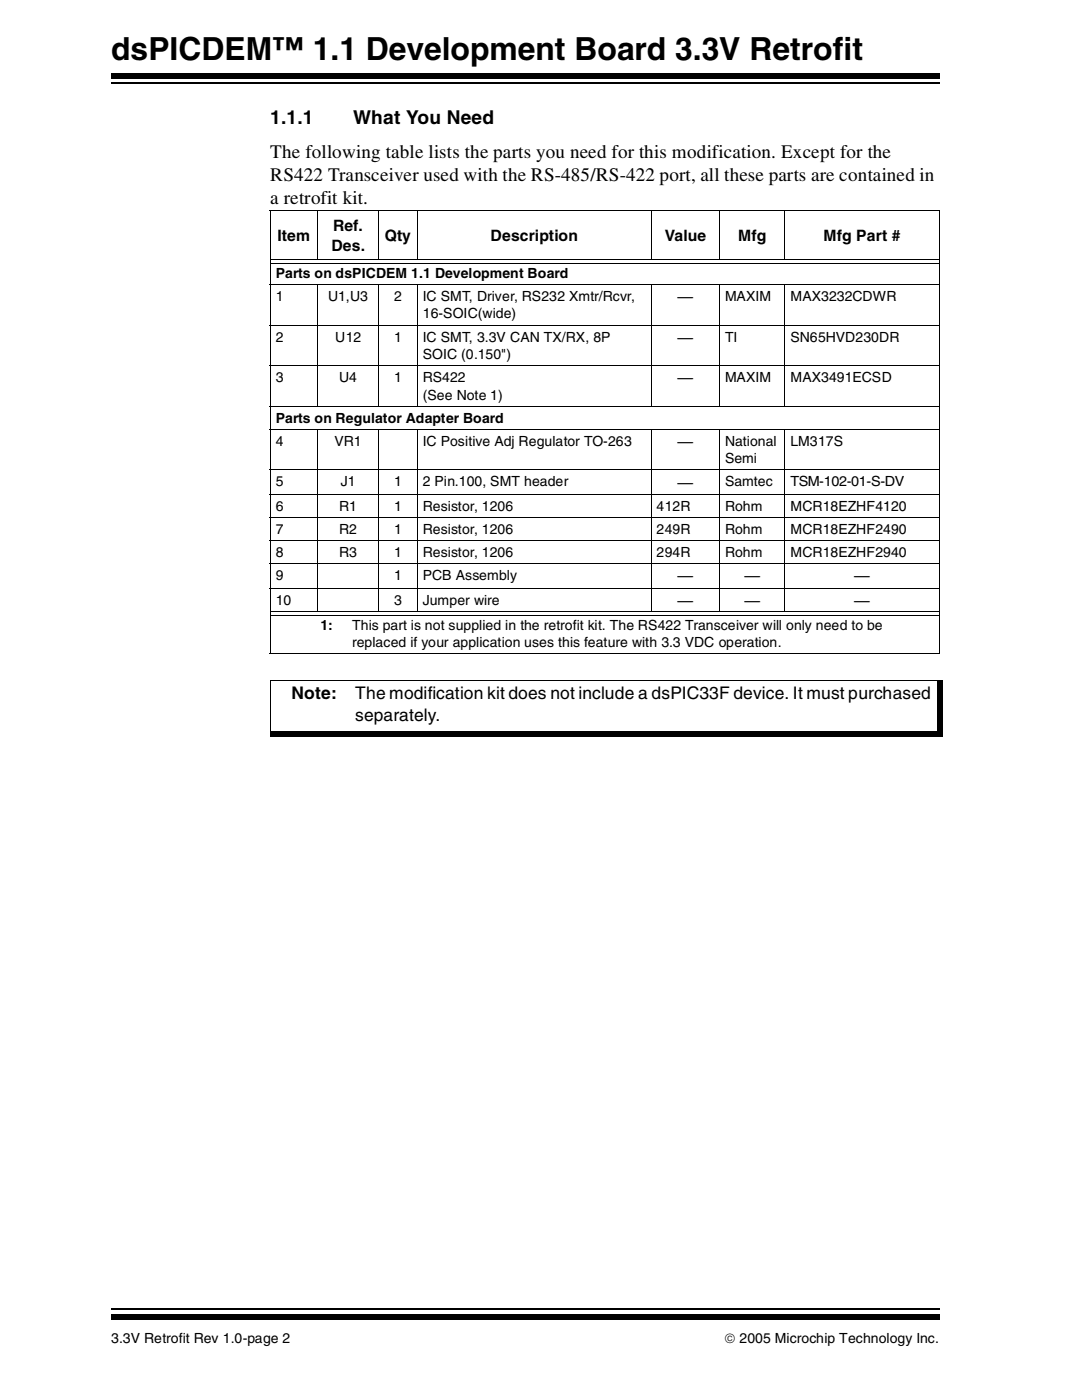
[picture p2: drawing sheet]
<svg xmlns="http://www.w3.org/2000/svg" width="216mm" height="279mm" viewBox="0 0 216 279" stroke-linecap="round" stroke-linejoin="round" font-family="sans-serif">
<defs><g id="words">
<text font-size="6.3" x="22.1" y="12.1">dsPICDEM™ 1.1 Development Board 3.3V Retrofit</text>
<g font-size="3.8">
<text x="53.9" y="24.8">1.1.1</text>
<text x="70.4" y="24.8">What You Need</text>
<text x="53.9" y="31.5">The following table lists the parts you need for this modification. Except for the</text>
<text x="53.9" y="36">RS422 Transceiver used with the RS-485/RS-422 port, all these parts are contained in</text>
<text x="53.9" y="40.7">a retrofit kit.</text>
</g>
<g font-size="3.5">
<text x="58.1" y="139.6">Note:</text>
<text x="70.8" y="139.6">The modification kit does not include a dsPIC33F device. It must purchased</text>
<text x="70.8" y="143.8">separately.</text>
</g>
<g font-size="3.1">
<text x="66.4" y="46.2">Ref.</text>
<text x="55.3" y="48.1">Item</text>
<text x="66.1" y="50.1">Des.</text>
<text x="76.8" y="48.1">Qty</text>
<text x="97.8" y="48.1">Description</text>
<text x="132.6" y="48.1">Value</text>
<text x="147.2" y="48.1">Mfg</text>
<text x="164.2" y="48.1">Mfg Part #</text>
<text x="135.1" y="60.2">—</text>
<text x="135.1" y="68.4">—</text>
<text x="135.1" y="76.5">—</text>
<text x="135.1" y="89.2">—</text>
<text x="135.1" y="97.3">—</text>
<text x="135.1" y="116">—</text>
<text x="148.5" y="116">—</text>
<text x="170.3" y="116">—</text>
<text x="135.1" y="120.9">—</text>
<text x="148.5" y="120.9">—</text>
<text x="170.3" y="120.9">—</text>
</g>
<g font-size="2.8">
<text x="55" y="55.5">Parts on dsPICDEM 1.1 Development Board</text>
<text x="55" y="60.1">1</text>
<text x="65.4" y="60.1">U1,U3</text>
<text x="78.6" y="60.1">2</text>
<text x="84.3" y="60.1">IC SMT, Driver, RS232 Xmtr/Rcvr,</text>
<text x="84.3" y="63.5">16-SOIC(wide)</text>
<text x="144.6" y="60.1">MAXIM</text>
<text x="157.6" y="60.1">MAX3232CDWR</text>
<text x="55" y="68.2">2</text>
<text x="66.8" y="68.2">U12</text>
<text x="78.6" y="68.2">1</text>
<text x="84.3" y="71.7">SOIC (0.150&quot;)</text>
<text x="84.3" y="68.2">IC SMT, 3.3V CAN TX/RX, 8P</text>
<text x="144.6" y="68.2">TI</text>
<text x="157.6" y="68.2">SN65HVD230DR</text>
<text x="55" y="76.2">3</text>
<text x="67.6" y="76.2">U4</text>
<text x="78.6" y="76.2">1</text>
<text x="84.3" y="76.2">RS422</text>
<text x="144.6" y="76.2">MAXIM</text>
<text x="157.6" y="76.2">MAX3491ECSD</text>
<text x="84.3" y="79.8">(See Note 1)</text>
<text x="55" y="84.4">Parts on Regulator Adapter Board</text>
<text x="55" y="88.9">4</text>
<text x="66.7" y="88.9">VR1</text>
<text x="84.3" y="88.9">IC Positive Adj Regulator TO-263</text>
<text x="144.6" y="88.9">National</text>
<text x="157.6" y="88.9">LM317S</text>
<text x="144.6" y="92.5">Semi</text>
<text x="55" y="97.1">5</text>
<text x="67.9" y="97.1">J1</text>
<text x="78.6" y="97.1">1</text>
<text x="84.3" y="97.1">2 Pin.100, SMT header</text>
<text x="144.6" y="97.1">Samtec</text>
<text x="157.6" y="97.1">TSM-102-01-S-DV</text>
<text x="55" y="102.1">6</text>
<text x="55" y="106.6">7</text>
<text x="67.6" y="102.1">R1</text>
<text x="67.6" y="106.6">R2</text>
<text x="78.6" y="102.1">1</text>
<text x="78.6" y="106.6">1</text>
<text x="84.3" y="102.1">Resistor, 1206</text>
<text x="84.3" y="106.6">Resistor, 1206</text>
<text x="130.9" y="102.1">412R</text>
<text x="130.9" y="106.6">249R</text>
<text x="144.6" y="102.1">Rohm</text>
<text x="144.6" y="106.6">Rohm</text>
<text x="157.6" y="102.1">MCR18EZHF4120</text>
<text x="157.6" y="106.6">MCR18EZHF2490</text>
<text x="55" y="111.2">8</text>
<text x="67.6" y="111.2">R3</text>
<text x="78.6" y="111.2">1</text>
<text x="84.3" y="111.2">Resistor, 1206</text>
<text x="130.9" y="111.2">294R</text>
<text x="144.6" y="111.2">Rohm</text>
<text x="157.6" y="111.2">MCR18EZHF2940</text>
<text x="55" y="115.8">9</text>
<text x="78.6" y="115.8">1</text>
<text x="84.3" y="115.8">PCB Assembly</text>
<text x="55" y="120.7">10</text>
<text x="63.9" y="125.7">1:</text>
<text x="70.2" y="125.7">This part is not supplied in the retrofit kit. The RS422 Transceiver will only need to be</text>
<text x="78.6" y="120.7">3</text>
<text x="84.3" y="120.7">Jumper wire</text>
<text x="70.2" y="129.2">replaced if your application uses this feature with 3.3 VDC operation.</text>
<text x="22.1" y="268.1">3.3V Retrofit Rev 1.0-page 2</text>
<text x="144.5" y="268.1">© 2005 Microchip Technology Inc.</text>
</g>
</g></defs>
<path d="M22.1 16.5h165.2" fill="none" stroke="#000" stroke-width=".34"/>
<path d="M22.1 14.6h165.2v1.1h-165.2z" fill="#000"/>
<path d="M22.1 260.3h165.2v5.9h-165.2z" fill="#fff"/>
<path d="M22.1 261.3h165.2" fill="none" stroke="#000" stroke-width=".34"/>
<path d="M53.8 145.8h134.1v1.1h-134.1zM186.9 135.8h1.1v10h-1.1zM22.1 262.3h165.2v1.1h-165.2z" fill="#000"/>
<g fill="none" stroke="#000" stroke-width=".2">
<path d="M53.8 42h133.6M53.8 56.8h133.6M53.9 42v88.4M54.1 51.7h133.1M54.1 52.6h133.1M63.3 41.9v9.7M63.3 56.7v24.5M75.6 41.9v9.7M75.6 56.7v24.5M83.3 41.9v9.7M83.3 56.7v24.5M129.9 41.9v9.7"/>
<path d="M129.9 56.7v24.5M143.5 41.9v9.7M143.5 56.7v24.5M156.5 41.9v9.7M156.5 56.7v24.5M187.3 42v88.4M53.8 64.9h133.6M53.8 72.9h133.6M53.8 81.1h133.6M53.8 85.6h133.6M53.8 93.8h133.6M53.8 98.8h133.6"/>
<path d="M63.3 85.6v36.3M75.6 85.6v36.3M83.3 85.6v36.3M129.9 85.6v36.3M143.5 85.6v36.3M156.5 85.6v36.3M53.8 103.3h133.6M53.8 107.9h133.6M53.8 112.5h133.6M53.8 117.4h133.6M53.8 130.5h133.6M53.8 135.8h134.1"/>
<path d="M53.9 135.8v10M54.1 122h133.1M54.1 122.8h133.1"/>
</g>
<use href="#words"/>
</svg>
